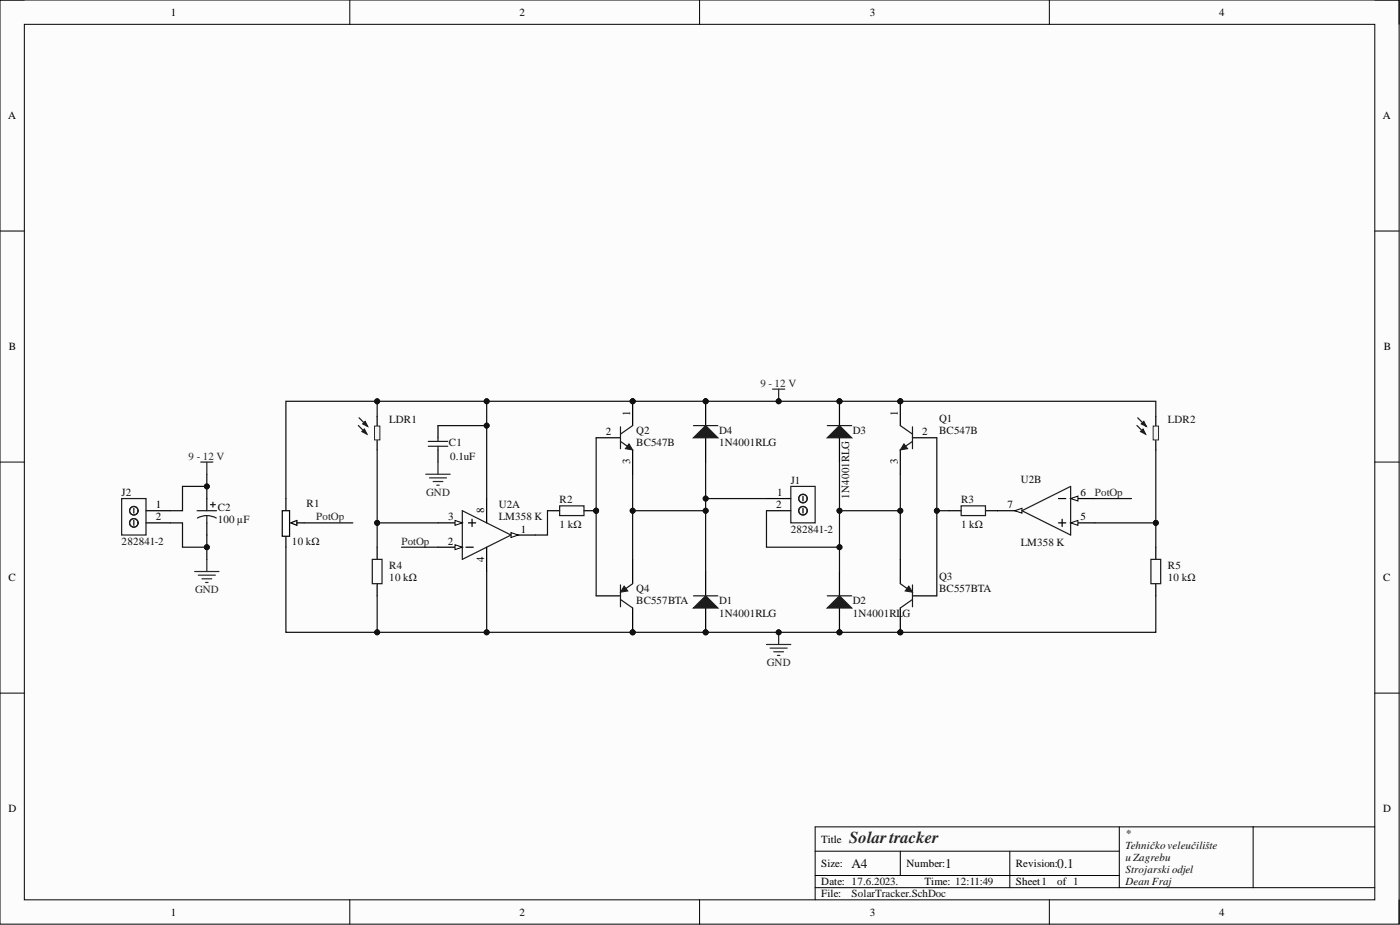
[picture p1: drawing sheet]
<svg xmlns="http://www.w3.org/2000/svg" width="292mm" height="193mm" viewBox="0 0 292 193" stroke-linecap="round" stroke-linejoin="round" font-family="sans-serif">
<defs><g id="words">
<text font-size="3.5" fill="#262626" x="177.2" y="175.8">Solartracker</text>
<g font-size="2.8" fill="#0e0e0e">
<text x="177.7" y="181">A4</text>
<text x="197.2" y="181">1</text>
<text x="220.6" y="181">0.1</text>
</g>
<g font-size="2.3">
<text x="35.6" y="3.3">1</text>
<text x="108.4" y="3.3">2</text>
<text x="181.5" y="3.3">3</text>
<text x="254.3" y="3.3">4</text>
<text x="1.7" y="24.9">A</text>
<text x="288.5" y="24.9">A</text>
<text x="1.9" y="73.1">B</text>
<text x="288.7" y="73.1">B</text>
<text x="131.5" y="86.8" transform="rotate(-90 131.5 86.8)">1</text>
<text x="187.3" y="86.8" transform="rotate(-90 187.3 86.8)">1</text>
<text x="126.4" y="90.8">2</text>
<text x="192.4" y="90.8">2</text>
<text x="131.5" y="96.8" transform="rotate(-90 131.5 96.8)">3</text>
<text x="187.3" y="96.8" transform="rotate(-90 187.3 96.8)">3</text>
<text x="32.5" y="106">1</text>
<text x="101" y="107.1" transform="rotate(-90 101 107.1)">8</text>
<text x="162" y="106">2</text>
<text x="162.1" y="103.5">1</text>
<text x="210.2" y="106">7</text>
<text x="225.4" y="103.5">6</text>
<text x="32.5" y="108.6">2</text>
<text x="93.4" y="113.6">2</text>
<text x="93.5" y="108.6">3</text>
<text x="108.6" y="111.1">1</text>
<text x="225.4" y="108.6">5</text>
<text x="101" y="117.3" transform="rotate(-90 101 117.3)">4</text>
<text x="1.8" y="121.3">C</text>
<text x="288.6" y="121.3">C</text>
<text x="1.8" y="169.5">D</text>
<text x="288.6" y="169.5">D</text>
<text x="171.3" y="175.8">Title</text>
<text x="171.3" y="180.9">Size:</text>
<text x="171.3" y="184.7">Date: 17.6.2023.</text>
<text x="189.1" y="180.9">Number:</text>
<text x="192.9" y="184.7">Time: 12:11:49</text>
<text x="212" y="180.9">Revision:</text>
<text x="212" y="184.7">Sheet1</text>
<text x="220.6" y="184.7">of 1</text>
<text x="35.6" y="191">1</text>
<text x="108.4" y="191">2</text>
<text x="171.3" y="187.2">File:</text>
<text x="181.5" y="191">3</text>
<text x="254.3" y="191">4</text>
</g>
<g font-size="2.3" fill="#262626">
<text x="158.7" y="80.7">9 - 12 V</text>
<text x="39.3" y="95.9">9 - 12 V</text>
<text x="88.9" y="103.5">GND</text>
<text x="228.5" y="103.5">PotOp</text>
<text x="66" y="108.6">PotOp</text>
<text x="83.8" y="113.6">PotOp</text>
<text x="40.7" y="123.8">GND</text>
<text x="160" y="139">GND</text>
</g>
<g font-size="2.3" fill="#0e0e0e">
<text x="81.2" y="88.3">LDR1</text>
<text x="196" y="88">Q1</text>
<text x="243.7" y="88.3">LDR2</text>
<text x="93.7" y="93.1">C1</text>
<text x="93.9" y="95.9">0.1uF</text>
<text x="132.8" y="90.6">Q2</text>
<text x="132.8" y="93.1">BC547B</text>
<text x="150" y="90.6">D4</text>
<text x="150" y="93.1">1N4001RLG</text>
<text x="177.9" y="90.6">D3</text>
<text x="196" y="90.6">BC547B</text>
<text x="165" y="101">J1</text>
<text x="213" y="100.7">U2B</text>
<text x="25.4" y="103.5">J2</text>
<text x="45.4" y="106.5">C2</text>
<text x="64" y="105.8">R1</text>
<text x="104.1" y="106">U2A</text>
<text x="116.8" y="105">R2</text>
<text x="177.2" y="104" transform="rotate(-90 177.2 104)">1N4001RLG</text>
<text x="200.5" y="105">R3</text>
<text x="25.4" y="113.6">282841-2</text>
<text x="45.4" y="109.1">100 µF</text>
<text x="60.9" y="113.6">10 kΩ</text>
<text x="104.1" y="108.6">LM358 K</text>
<text x="116.8" y="110.1">1 kΩ</text>
<text x="165" y="111.1">282841-2</text>
<text x="200.5" y="110.1">1 kΩ</text>
<text x="213" y="113.9">LM358 K</text>
<text x="81.2" y="118.7">R4</text>
<text x="243.7" y="118.7">R5</text>
<text x="81.2" y="121.3">10 kΩ</text>
<text x="132.8" y="123.5">Q4</text>
<text x="196" y="121">Q3</text>
<text x="196" y="123.5">BC557BTA</text>
<text x="243.7" y="121.3">10 kΩ</text>
<text x="132.8" y="126.1">BC557BTA</text>
<text x="150" y="126.1">D1</text>
<text x="150" y="128.6">1N4001RLG</text>
<text x="177.9" y="126.1">D2</text>
<text x="177.9" y="128.6">1N4001RL</text>
<text x="188.3" y="128.6">G</text>
<text x="234.8" y="174.5">*</text>
<text x="234.8" y="177.1">Tehničko veleučilište</text>
<text x="234.8" y="179.6">u Zagrebu</text>
<text x="234.8" y="182.1">Strojarski odjel</text>
<text x="234.8" y="184.7">Dean Fraj</text>
<text x="177.7" y="187.2">SolarTracker.SchDoc</text>
</g>
</g></defs>
<path d="M0 0h291.9v192.8h-291.9z" fill-rule="evenodd" fill="#fcfcfc"/>
<path d="M0 0h291.9v192.8h-291.9z" fill="none" stroke="#000" stroke-width=".21"/>
<path d="M5.1 5.1h281.7v182.6h-281.7z" fill-rule="evenodd" fill="#fcfcfc"/>
<g fill="none" stroke="#000" stroke-width=".21">
<path d="M0 0h5.1M5.1 5.1h281.7v182.6h-281.7zM73 0v5.1M146 0v5.1M218.9 0v5.1M286.8 0h5.1v5.1M0 48.2h5.1M286.8 48.2h5.1M0 96.4h5.1M286.8 96.4h5.1M0 144.6h5.1M286.8 144.6h5.1"/>
<path d="M170.1 177.6h63.4M187.8 177.6v5M210.7 177.6v7.6M233.5 172.5v12.7M261.5 172.5v12.7M286.8 172.5h-116.7v15.2M73 187.7v5.1M146 187.7v5.1M170.1 185.2h116.7M170.1 182.6h63.4M218.9 187.7v5.1M291.9 187.7v5.1"/>
</g>
<path d="M74.8 88.8l1.7 1.7" fill="none" stroke="#1c1c1c" stroke-width=".25"/>
<path d="M75.5 90l.5-.5 .5 1z" fill="#1c1c1c"/>
<path d="M75.5 90l.5-.5 .5 1z" fill="none" stroke="#1c1c1c" stroke-width=".25"/>
<path d="M78.7 86.9v2M78.7 91.9v2" fill="none" stroke="#000" stroke-width=".25"/>
<path d="M78.1 88.9h1.2v2.9h-1.2z" fill-rule="evenodd" fill="#f5f5f5"/>
<path d="M78.1 88.9h1.2v2.9h-1.2z" fill="none" stroke="#262626" stroke-width=".21"/>
<path d="M74.9 87.2l1.8 1.7" fill="none" stroke="#1c1c1c" stroke-width=".25"/>
<path d="M75.7 88.4l.5-.5 .5 1z" fill="#1c1c1c"/>
<path d="M75.7 88.4l.5-.5 .5 1zM237.2 88.8l1.8 1.7" fill="none" stroke="#1c1c1c" stroke-width=".25"/>
<path d="M238 90l.5-.5 .5 1z" fill="#1c1c1c"/>
<path d="M238 90l.5-.5 .5 1z" fill="none" stroke="#1c1c1c" stroke-width=".25"/>
<path d="M241.1 86.9v2M241.1 91.9v2" fill="none" stroke="#000" stroke-width=".25"/>
<path d="M240.6 88.9h1.1v2.9h-1.1z" fill-rule="evenodd" fill="#f5f5f5"/>
<path d="M240.6 88.9h1.1v2.9h-1.1z" fill="none" stroke="#262626" stroke-width=".21"/>
<path d="M237.4 87.2l1.8 1.7" fill="none" stroke="#1c1c1c" stroke-width=".25"/>
<path d="M238.1 88.4l.5-.5 .6 1z" fill="#1c1c1c"/>
<path d="M238.1 88.4l.5-.5 .6 1z" fill="none" stroke="#1c1c1c" stroke-width=".25"/>
<circle cx="132" cy="83.7" r=".51" fill="#0e0e0e"/>
<circle cx="132" cy="83.7" r=".51" fill="none" stroke="#0e0e0e" stroke-width=".21"/>
<path d="M132 83.7v5.1" fill="none" stroke="#000" stroke-width=".25"/>
<circle cx="132" cy="83.7" r=".51" fill="#0e0e0e"/>
<circle cx="132" cy="83.7" r=".51" fill="none" stroke="#0e0e0e" stroke-width=".21"/>
<path d="M124.4 91.3h5.1M132 93.9v5" fill="none" stroke="#000" stroke-width=".25"/>
<path d="M129.5 92.1l2.5 1.8M129.5 89v4.6M132 88.8l-2.5 1.8" fill="none" stroke="#1c1c1c" stroke-width=".25"/>
<path d="M131.2 92.6l.8 1.3-1.5-.3z" fill="#1c1c1c"/>
<path d="M131.2 92.6l.8 1.3-1.5-.3z" fill="none" stroke="#1c1c1c" stroke-width=".21"/>
<circle cx="187.8" cy="83.7" r=".51" fill="#0e0e0e"/>
<circle cx="187.8" cy="83.7" r=".51" fill="none" stroke="#0e0e0e" stroke-width=".21"/>
<path d="M187.8 83.7v5.1" fill="none" stroke="#000" stroke-width=".25"/>
<circle cx="187.8" cy="83.7" r=".51" fill="#0e0e0e"/>
<circle cx="187.8" cy="83.7" r=".51" fill="none" stroke="#0e0e0e" stroke-width=".21"/>
<path d="M187.8 93.9v5M190.4 91.3h5.1" fill="none" stroke="#000" stroke-width=".25"/>
<path d="M187.8 88.8l2.6 1.8M190.4 92.1l-2.6 1.8M190.4 89v4.6" fill="none" stroke="#1c1c1c" stroke-width=".25"/>
<path d="M188.6 92.6l.8 1-1.6 .3z" fill="#1c1c1c"/>
<path d="M188.6 92.6l.8 1-1.6 .3z" fill="none" stroke="#1c1c1c" stroke-width=".21"/>
<circle cx="132" cy="131.9" r=".51" fill="#0e0e0e"/>
<circle cx="132" cy="131.9" r=".51" fill="none" stroke="#0e0e0e" stroke-width=".21"/>
<path d="M132 126.8v5.1" fill="none" stroke="#000" stroke-width=".25"/>
<circle cx="132" cy="131.9" r=".51" fill="#0e0e0e"/>
<circle cx="132" cy="131.9" r=".51" fill="none" stroke="#0e0e0e" stroke-width=".21"/>
<path d="M132 116.7v5.1M124.4 124.3h5.1" fill="none" stroke="#000" stroke-width=".25"/>
<path d="M129.5 122v4.6M129.5 125.1l2.5 1.7M132 121.8l-1.8 1.2" fill="none" stroke="#1c1c1c" stroke-width=".25"/>
<path d="M130.2 122.3l.8 1-1.5 .2z" fill="#1c1c1c"/>
<path d="M130.2 122.3l.8 1-1.5 .2z" fill="none" stroke="#1c1c1c" stroke-width=".21"/>
<circle cx="187.8" cy="131.9" r=".51" fill="#0e0e0e"/>
<circle cx="187.8" cy="131.9" r=".51" fill="none" stroke="#0e0e0e" stroke-width=".21"/>
<path d="M187.8 126.8v5.1" fill="none" stroke="#000" stroke-width=".25"/>
<circle cx="187.8" cy="131.9" r=".51" fill="#0e0e0e"/>
<circle cx="187.8" cy="131.9" r=".51" fill="none" stroke="#0e0e0e" stroke-width=".21"/>
<path d="M187.8 116.7v5.1M190.4 124.3h5.1" fill="none" stroke="#000" stroke-width=".25"/>
<path d="M187.8 121.8l1.8 1.2M190.4 122v4.6M190.4 125.1l-2.6 1.7" fill="none" stroke="#1c1c1c" stroke-width=".25"/>
<path d="M189.6 122.3l.8 1.2-1.5-.2z" fill="#1c1c1c"/>
<path d="M189.6 122.3l.8 1.2-1.5-.2z" fill="none" stroke="#1c1c1c" stroke-width=".21"/>
<path d="M159.9 134.4h5.1M160.7 135.2h3.5M161.4 136h2.1M162.2 136.7h.5M162.5 131.9v2.5" fill="none" stroke="#262626" stroke-width=".25"/>
<circle cx="162.5" cy="131.9" r=".51" fill="#0e0e0e"/>
<circle cx="162.5" cy="131.9" r=".51" fill="none" stroke="#0e0e0e" stroke-width=".21"/>
<path d="M161.2 81.2h2.5M162.5 81.2v2.5" fill="none" stroke="#262626" stroke-width=".25"/>
<circle cx="162.5" cy="83.7" r=".51" fill="#0e0e0e"/>
<circle cx="162.5" cy="83.7" r=".51" fill="none" stroke="#0e0e0e" stroke-width=".21"/>
<path d="M27.9 106v1.1M27.9 108.6v1M30.5 106.5h5M30.5 109.1h5M59.7 104v2.5M59.7 111.6v2.6M60.7 109.1l1.2-.5v1zM61.9 109.1h1.6M159.9 104h5.1M159.9 106.5h5.1M167.5 103.5v1M167.5 106v1.1" fill="none" stroke="#000" stroke-width=".25"/>
<g fill="none" stroke="#1c1c1c" stroke-width=".25">
<path d="M25.4 104h5.1v7.6h-5.1zM165 101.5h5.1v7.6h-5.1z"/>
<circle cx="27.9" cy="109.1" r=".89"/>
<circle cx="27.9" cy="106.5" r=".89"/>
<circle cx="167.5" cy="104" r=".89"/>
<circle cx="167.5" cy="106.5" r=".89"/>
</g>
<path d="M41.9 96.4h2.5M43.2 96.4v2.5M40.6 119.2h5.1M41.4 120h3.5M43.2 116.7v2.5M42.1 120.8h2.1M42.9 121.5h.5" fill="none" stroke="#262626" stroke-width=".25"/>
<path d="M58.9 106.5h1.5v5.4h-1.5z" fill-rule="evenodd" fill="#fefefe"/>
<path d="M58.9 106.5h1.5v5.4h-1.5z" fill="none" stroke="#000" stroke-width=".25"/>
<circle cx="147.2" cy="131.9" r=".51" fill="#0e0e0e"/>
<circle cx="147.2" cy="131.9" r=".51" fill="none" stroke="#0e0e0e" stroke-width=".21"/>
<path d="M147.2 126.8v5.1" fill="none" stroke="#000" stroke-width=".25"/>
<circle cx="147.2" cy="131.9" r=".51" fill="#0e0e0e"/>
<circle cx="147.2" cy="131.9" r=".51" fill="none" stroke="#0e0e0e" stroke-width=".21"/>
<path d="M147.2 119.2v5.1" fill="none" stroke="#000" stroke-width=".25"/>
<path d="M144.7 126.8l2.5-2.5 2.6 2.5z" fill="#1c1c1c"/>
<path d="M144.7 126.8l2.5-2.5 2.6 2.5zM144.7 124.3h5.1" fill="none" stroke="#1c1c1c" stroke-width=".25"/>
<circle cx="175.2" cy="131.9" r=".51" fill="#0e0e0e"/>
<circle cx="175.2" cy="131.9" r=".51" fill="none" stroke="#0e0e0e" stroke-width=".21"/>
<path d="M175.2 126.8v5.1" fill="none" stroke="#000" stroke-width=".25"/>
<circle cx="175.2" cy="131.9" r=".51" fill="#0e0e0e"/>
<circle cx="175.2" cy="131.9" r=".51" fill="none" stroke="#0e0e0e" stroke-width=".21"/>
<path d="M175.2 119.2v5.1" fill="none" stroke="#000" stroke-width=".25"/>
<path d="M172.6 126.8l2.6-2.5 2.5 2.5z" fill="#1c1c1c"/>
<path d="M172.6 126.8l2.6-2.5 2.5 2.5zM172.6 124.3h5.1" fill="none" stroke="#1c1c1c" stroke-width=".25"/>
<circle cx="175.2" cy="83.7" r=".51" fill="#0e0e0e"/>
<circle cx="175.2" cy="83.7" r=".51" fill="none" stroke="#0e0e0e" stroke-width=".21"/>
<path d="M175.2 83.7v5.1M175.2 91.3v5.1" fill="none" stroke="#000" stroke-width=".25"/>
<circle cx="175.2" cy="83.7" r=".51" fill="#0e0e0e"/>
<circle cx="175.2" cy="83.7" r=".51" fill="none" stroke="#0e0e0e" stroke-width=".21"/>
<path d="M172.6 91.3l2.6-2.5 2.5 2.5z" fill="#1c1c1c"/>
<path d="M172.6 91.3l2.6-2.5 2.5 2.5zM172.6 88.8h5.1" fill="none" stroke="#1c1c1c" stroke-width=".25"/>
<circle cx="147.2" cy="83.7" r=".51" fill="#0e0e0e"/>
<circle cx="147.2" cy="83.7" r=".51" fill="none" stroke="#0e0e0e" stroke-width=".21"/>
<path d="M147.2 83.7v5.1M147.2 91.3v5.1" fill="none" stroke="#000" stroke-width=".25"/>
<circle cx="147.2" cy="83.7" r=".51" fill="#0e0e0e"/>
<circle cx="147.2" cy="83.7" r=".51" fill="none" stroke="#0e0e0e" stroke-width=".21"/>
<path d="M144.7 91.3l2.5-2.5 2.6 2.5z" fill="#1c1c1c"/>
<path d="M144.7 91.3l2.5-2.5 2.6 2.5zM144.7 88.8h5.1M41.1 106.5h4.1M43.2 107.6h.8l1.1 .5M43.2 107.6h-.9l-1.1 .5M43.2 107.6v1.5M43.9 105.3h1M44.4 104.8v1" fill="none" stroke="#1c1c1c" stroke-width=".25"/>
<path d="M43.2 104v2.5M43.2 109.1v2.5" fill="none" stroke="#000" stroke-width=".25"/>
<circle cx="124.4" cy="106.5" r=".51" fill="#0e0e0e"/>
<circle cx="124.4" cy="106.5" r=".51" fill="none" stroke="#0e0e0e" stroke-width=".21"/>
<path d="M121.8 106.5h2.6" fill="none" stroke="#000" stroke-width=".25"/>
<circle cx="124.4" cy="106.5" r=".51" fill="#0e0e0e"/>
<circle cx="124.4" cy="106.5" r=".51" fill="none" stroke="#0e0e0e" stroke-width=".21"/>
<path d="M78.7 114.2v2.5M106.6 111.6h5.1M114.2 106.5h2.6M198 106.5h2.5M205.6 106.5h2.6M241.1 114.2v2.5M78.7 121.8v2.5M241.1 121.8v2.5" fill="none" stroke="#000" stroke-width=".25"/>
<path d="M77.7 116.7h2v5.1h-2zM116.8 105.5h5v2.1h-5zM200.5 105.5h5.1v2.1h-5.1zM240.1 116.7h2.1v5.1h-2.1z" fill="none" stroke="#1c1c1c" stroke-width=".25"/>
<path d="M106.6 111.1l1.5 .5-1.5 .5z" fill="#fbfbfb"/>
<path d="M106.6 111.1l1.5 .5-1.5 .5z" fill="none" stroke="#000" stroke-width=".21"/>
<path d="M91.4 109.1h5.1" fill="none" stroke="#000" stroke-width=".25"/>
<path d="M94.9 108.6l1.6 .5-1.6 .5z" fill="#fbfbfb"/>
<path d="M94.9 108.6l1.6 .5-1.6 .5z" fill="none" stroke="#000" stroke-width=".21"/>
<path d="M91.4 114.2h5.1" fill="none" stroke="#000" stroke-width=".25"/>
<path d="M94.9 113.6l1.6 .6-1.6 .5z" fill="#fbfbfb"/>
<path d="M94.9 113.6l1.6 .6-1.6 .5z" fill="none" stroke="#000" stroke-width=".21"/>
<path d="M96.5 106.5l10.1 5.1-10.1 5.1z" fill="none" stroke="#1c1c1c" stroke-width=".25"/>
<path d="M97.2 114.2h1.5M97.7 109.1h1.6M98.5 108.3v1.5M101.5 104v5.1M101.5 114.2v5M208.2 106.5h5" fill="none" stroke="#000" stroke-width=".25"/>
<path d="M211.7 106.5l1.5-.5v1.1z" fill="#fbfbfb"/>
<path d="M211.7 106.5l1.5-.5v1.1z" fill="none" stroke="#000" stroke-width=".21"/>
<path d="M223.4 109.1h5.1" fill="none" stroke="#000" stroke-width=".25"/>
<path d="M223.4 109.1l1.5-.5v1z" fill="#fbfbfb"/>
<path d="M223.4 109.1l1.5-.5v1z" fill="none" stroke="#000" stroke-width=".21"/>
<path d="M223.4 104h5.1" fill="none" stroke="#000" stroke-width=".25"/>
<path d="M223.4 104l1.5-.5v1z" fill="#fbfbfb"/>
<path d="M223.4 104l1.5-.5v1z" fill="none" stroke="#000" stroke-width=".21"/>
<path d="M89.4 92.1h4M89.4 93.1h4M91.4 91.3v.8M91.4 93.1v.8M213.2 106.5l10.2-5v10.1z" fill="none" stroke="#1c1c1c" stroke-width=".25"/>
<path d="M91.4 88.8v2.5M91.4 93.9v2.5M220.8 104h1.6M220.8 109.1h1.6M221.6 108.3v1.5" fill="none" stroke="#000" stroke-width=".25"/>
<path d="M88.8 98.9h5.1M89.6 99.7h3.6M91.4 96.4v2.5M90.4 100.5h2M91.1 101.2h.5" fill="none" stroke="#262626" stroke-width=".25"/>
<path d="M132 98.9v17.8" fill="none" stroke="#0e0e0e" stroke-width=".25"/>
<circle cx="132" cy="106.5" r=".51" fill="#0e0e0e"/>
<circle cx="132" cy="106.5" r=".51" fill="none" stroke="#0e0e0e" stroke-width=".21"/>
<path d="M187.8 98.9v17.8" fill="none" stroke="#0e0e0e" stroke-width=".25"/>
<circle cx="187.8" cy="106.5" r=".51" fill="#0e0e0e"/>
<circle cx="187.8" cy="106.5" r=".51" fill="none" stroke="#0e0e0e" stroke-width=".21"/>
<path d="M147.2 96.4v22.8" fill="none" stroke="#0e0e0e" stroke-width=".25"/>
<circle cx="147.2" cy="106.5" r=".51" fill="#0e0e0e"/>
<circle cx="147.2" cy="106.5" r=".51" fill="none" stroke="#0e0e0e" stroke-width=".21"/>
<circle cx="147.2" cy="104" r=".51" fill="#0e0e0e"/>
<circle cx="147.2" cy="104" r=".51" fill="none" stroke="#0e0e0e" stroke-width=".21"/>
<path d="M175.2 96.4v22.8" fill="none" stroke="#0e0e0e" stroke-width=".25"/>
<circle cx="175.2" cy="106.5" r=".51" fill="#0e0e0e"/>
<circle cx="175.2" cy="106.5" r=".51" fill="none" stroke="#0e0e0e" stroke-width=".21"/>
<circle cx="175.2" cy="114.2" r=".51" fill="#0e0e0e"/>
<circle cx="175.2" cy="114.2" r=".51" fill="none" stroke="#0e0e0e" stroke-width=".21"/>
<path d="M132 106.5h15.2" fill="none" stroke="#0e0e0e" stroke-width=".25"/>
<circle cx="132" cy="106.5" r=".51" fill="#0e0e0e"/>
<circle cx="132" cy="106.5" r=".51" fill="none" stroke="#0e0e0e" stroke-width=".21"/>
<circle cx="147.2" cy="106.5" r=".51" fill="#0e0e0e"/>
<circle cx="147.2" cy="106.5" r=".51" fill="none" stroke="#0e0e0e" stroke-width=".21"/>
<path d="M175.2 106.5h12.6" fill="none" stroke="#0e0e0e" stroke-width=".25"/>
<circle cx="175.2" cy="106.5" r=".51" fill="#0e0e0e"/>
<circle cx="175.2" cy="106.5" r=".51" fill="none" stroke="#0e0e0e" stroke-width=".21"/>
<circle cx="187.8" cy="106.5" r=".51" fill="#0e0e0e"/>
<circle cx="187.8" cy="106.5" r=".51" fill="none" stroke="#0e0e0e" stroke-width=".21"/>
<path d="M241.1 93.9v20.3" fill="none" stroke="#0e0e0e" stroke-width=".25"/>
<circle cx="241.2" cy="109.1" r=".51" fill="#0e0e0e"/>
<circle cx="241.2" cy="109.1" r=".51" fill="none" stroke="#0e0e0e" stroke-width=".21"/>
<path d="M78.7 124.3v7.6h162.4v-7.6" fill="none" stroke="#0e0e0e" stroke-width=".25"/>
<circle cx="187.8" cy="131.9" r=".51" fill="#0e0e0e"/>
<circle cx="187.8" cy="131.9" r=".51" fill="none" stroke="#0e0e0e" stroke-width=".21"/>
<circle cx="175.2" cy="131.9" r=".51" fill="#0e0e0e"/>
<circle cx="175.2" cy="131.9" r=".51" fill="none" stroke="#0e0e0e" stroke-width=".21"/>
<circle cx="162.5" cy="131.9" r=".51" fill="#0e0e0e"/>
<circle cx="162.5" cy="131.9" r=".51" fill="none" stroke="#0e0e0e" stroke-width=".21"/>
<circle cx="147.2" cy="131.9" r=".51" fill="#0e0e0e"/>
<circle cx="147.2" cy="131.9" r=".51" fill="none" stroke="#0e0e0e" stroke-width=".21"/>
<circle cx="132" cy="131.9" r=".51" fill="#0e0e0e"/>
<circle cx="132" cy="131.9" r=".51" fill="none" stroke="#0e0e0e" stroke-width=".21"/>
<circle cx="101.5" cy="131.9" r=".51" fill="#0e0e0e"/>
<circle cx="101.5" cy="131.9" r=".51" fill="none" stroke="#0e0e0e" stroke-width=".21"/>
<circle cx="78.7" cy="131.9" r=".51" fill="#0e0e0e"/>
<circle cx="78.7" cy="131.9" r=".51" fill="none" stroke="#0e0e0e" stroke-width=".21"/>
<path d="M78.7 86.9v-3.2h162.4v3.2" fill="none" stroke="#0e0e0e" stroke-width=".25"/>
<circle cx="187.8" cy="83.7" r=".51" fill="#0e0e0e"/>
<circle cx="187.8" cy="83.7" r=".51" fill="none" stroke="#0e0e0e" stroke-width=".21"/>
<circle cx="175.2" cy="83.7" r=".51" fill="#0e0e0e"/>
<circle cx="175.2" cy="83.7" r=".51" fill="none" stroke="#0e0e0e" stroke-width=".21"/>
<circle cx="162.5" cy="83.7" r=".51" fill="#0e0e0e"/>
<circle cx="162.5" cy="83.7" r=".51" fill="none" stroke="#0e0e0e" stroke-width=".21"/>
<circle cx="147.2" cy="83.7" r=".51" fill="#0e0e0e"/>
<circle cx="147.2" cy="83.7" r=".51" fill="none" stroke="#0e0e0e" stroke-width=".21"/>
<circle cx="132" cy="83.7" r=".51" fill="#0e0e0e"/>
<circle cx="132" cy="83.7" r=".51" fill="none" stroke="#0e0e0e" stroke-width=".21"/>
<circle cx="101.5" cy="83.7" r=".51" fill="#0e0e0e"/>
<circle cx="101.5" cy="83.7" r=".51" fill="none" stroke="#0e0e0e" stroke-width=".21"/>
<circle cx="78.7" cy="83.7" r=".51" fill="#0e0e0e"/>
<circle cx="78.7" cy="83.7" r=".51" fill="none" stroke="#0e0e0e" stroke-width=".21"/>
<path d="M101.5 83.7v20.3" fill="none" stroke="#0e0e0e" stroke-width=".25"/>
<circle cx="101.5" cy="88.8" r=".51" fill="#0e0e0e"/>
<circle cx="101.5" cy="88.8" r=".51" fill="none" stroke="#0e0e0e" stroke-width=".21"/>
<circle cx="101.5" cy="83.7" r=".51" fill="#0e0e0e"/>
<circle cx="101.5" cy="83.7" r=".51" fill="none" stroke="#0e0e0e" stroke-width=".21"/>
<path d="M101.5 119.2v12.7M228.5 104h7.6" fill="none" stroke="#0e0e0e" stroke-width=".25"/>
<circle cx="101.5" cy="131.9" r=".51" fill="#0e0e0e"/>
<circle cx="101.5" cy="131.9" r=".51" fill="none" stroke="#0e0e0e" stroke-width=".21"/>
<path d="M43.2 98.9v5.1M63.5 109.1h10.1M83.8 114.2h7.6" fill="none" stroke="#0e0e0e" stroke-width=".25"/>
<circle cx="43.2" cy="101.5" r=".51" fill="#0e0e0e"/>
<circle cx="43.2" cy="101.5" r=".51" fill="none" stroke="#0e0e0e" stroke-width=".21"/>
<path d="M43.2 111.6v5.1" fill="none" stroke="#0e0e0e" stroke-width=".25"/>
<circle cx="43.2" cy="114.2" r=".51" fill="#0e0e0e"/>
<circle cx="43.2" cy="114.2" r=".51" fill="none" stroke="#0e0e0e" stroke-width=".21"/>
<path d="M35.5 109.1h2.6v5.1h5.1" fill="none" stroke="#0e0e0e" stroke-width=".25"/>
<circle cx="43.2" cy="114.2" r=".51" fill="#0e0e0e"/>
<circle cx="43.2" cy="114.2" r=".51" fill="none" stroke="#0e0e0e" stroke-width=".21"/>
<path d="M43.2 101.5h-5.1v5h-2.6" fill="none" stroke="#0e0e0e" stroke-width=".25"/>
<circle cx="43.2" cy="101.5" r=".51" fill="#0e0e0e"/>
<circle cx="43.2" cy="101.5" r=".51" fill="none" stroke="#0e0e0e" stroke-width=".21"/>
<path d="M198 106.5h-2.5v17.8" fill="none" stroke="#0e0e0e" stroke-width=".25"/>
<circle cx="195.5" cy="106.5" r=".51" fill="#0e0e0e"/>
<circle cx="195.5" cy="106.5" r=".51" fill="none" stroke="#0e0e0e" stroke-width=".21"/>
<path d="M195.5 91.3v15.2" fill="none" stroke="#0e0e0e" stroke-width=".25"/>
<circle cx="195.5" cy="106.5" r=".51" fill="#0e0e0e"/>
<circle cx="195.5" cy="106.5" r=".51" fill="none" stroke="#0e0e0e" stroke-width=".21"/>
<path d="M114.2 106.5v5.1h-2.5M228.5 109.1h12.6" fill="none" stroke="#0e0e0e" stroke-width=".25"/>
<circle cx="241.2" cy="109.1" r=".51" fill="#0e0e0e"/>
<circle cx="241.2" cy="109.1" r=".51" fill="none" stroke="#0e0e0e" stroke-width=".21"/>
<path d="M59.7 114.2v17.7h19" fill="none" stroke="#0e0e0e" stroke-width=".25"/>
<circle cx="78.7" cy="131.9" r=".51" fill="#0e0e0e"/>
<circle cx="78.7" cy="131.9" r=".51" fill="none" stroke="#0e0e0e" stroke-width=".21"/>
<path d="M78.7 83.7h-19v20.3" fill="none" stroke="#0e0e0e" stroke-width=".25"/>
<circle cx="78.7" cy="83.7" r=".51" fill="#0e0e0e"/>
<circle cx="78.7" cy="83.7" r=".51" fill="none" stroke="#0e0e0e" stroke-width=".21"/>
<path d="M124.4 91.3v33" fill="none" stroke="#0e0e0e" stroke-width=".25"/>
<circle cx="124.4" cy="106.5" r=".51" fill="#0e0e0e"/>
<circle cx="124.4" cy="106.5" r=".51" fill="none" stroke="#0e0e0e" stroke-width=".21"/>
<path d="M159.9 106.5v7.7h15.3" fill="none" stroke="#0e0e0e" stroke-width=".25"/>
<circle cx="175.2" cy="114.2" r=".51" fill="#0e0e0e"/>
<circle cx="175.2" cy="114.2" r=".51" fill="none" stroke="#0e0e0e" stroke-width=".21"/>
<path d="M147.2 104h12.7" fill="none" stroke="#0e0e0e" stroke-width=".25"/>
<circle cx="147.2" cy="104" r=".51" fill="#0e0e0e"/>
<circle cx="147.2" cy="104" r=".51" fill="none" stroke="#0e0e0e" stroke-width=".21"/>
<path d="M78.7 109.1h12.7" fill="none" stroke="#0e0e0e" stroke-width=".25"/>
<circle cx="78.7" cy="109.1" r=".51" fill="#0e0e0e"/>
<circle cx="78.7" cy="109.1" r=".51" fill="none" stroke="#0e0e0e" stroke-width=".21"/>
<path d="M78.7 93.9v20.3" fill="none" stroke="#0e0e0e" stroke-width=".25"/>
<circle cx="78.7" cy="109.1" r=".51" fill="#0e0e0e"/>
<circle cx="78.7" cy="109.1" r=".51" fill="none" stroke="#0e0e0e" stroke-width=".21"/>
<path d="M91.4 88.8h10.1" fill="none" stroke="#0e0e0e" stroke-width=".25"/>
<circle cx="101.5" cy="88.8" r=".51" fill="#0e0e0e"/>
<circle cx="101.5" cy="88.8" r=".51" fill="none" stroke="#0e0e0e" stroke-width=".21"/>
<use href="#words"/>
</svg>
